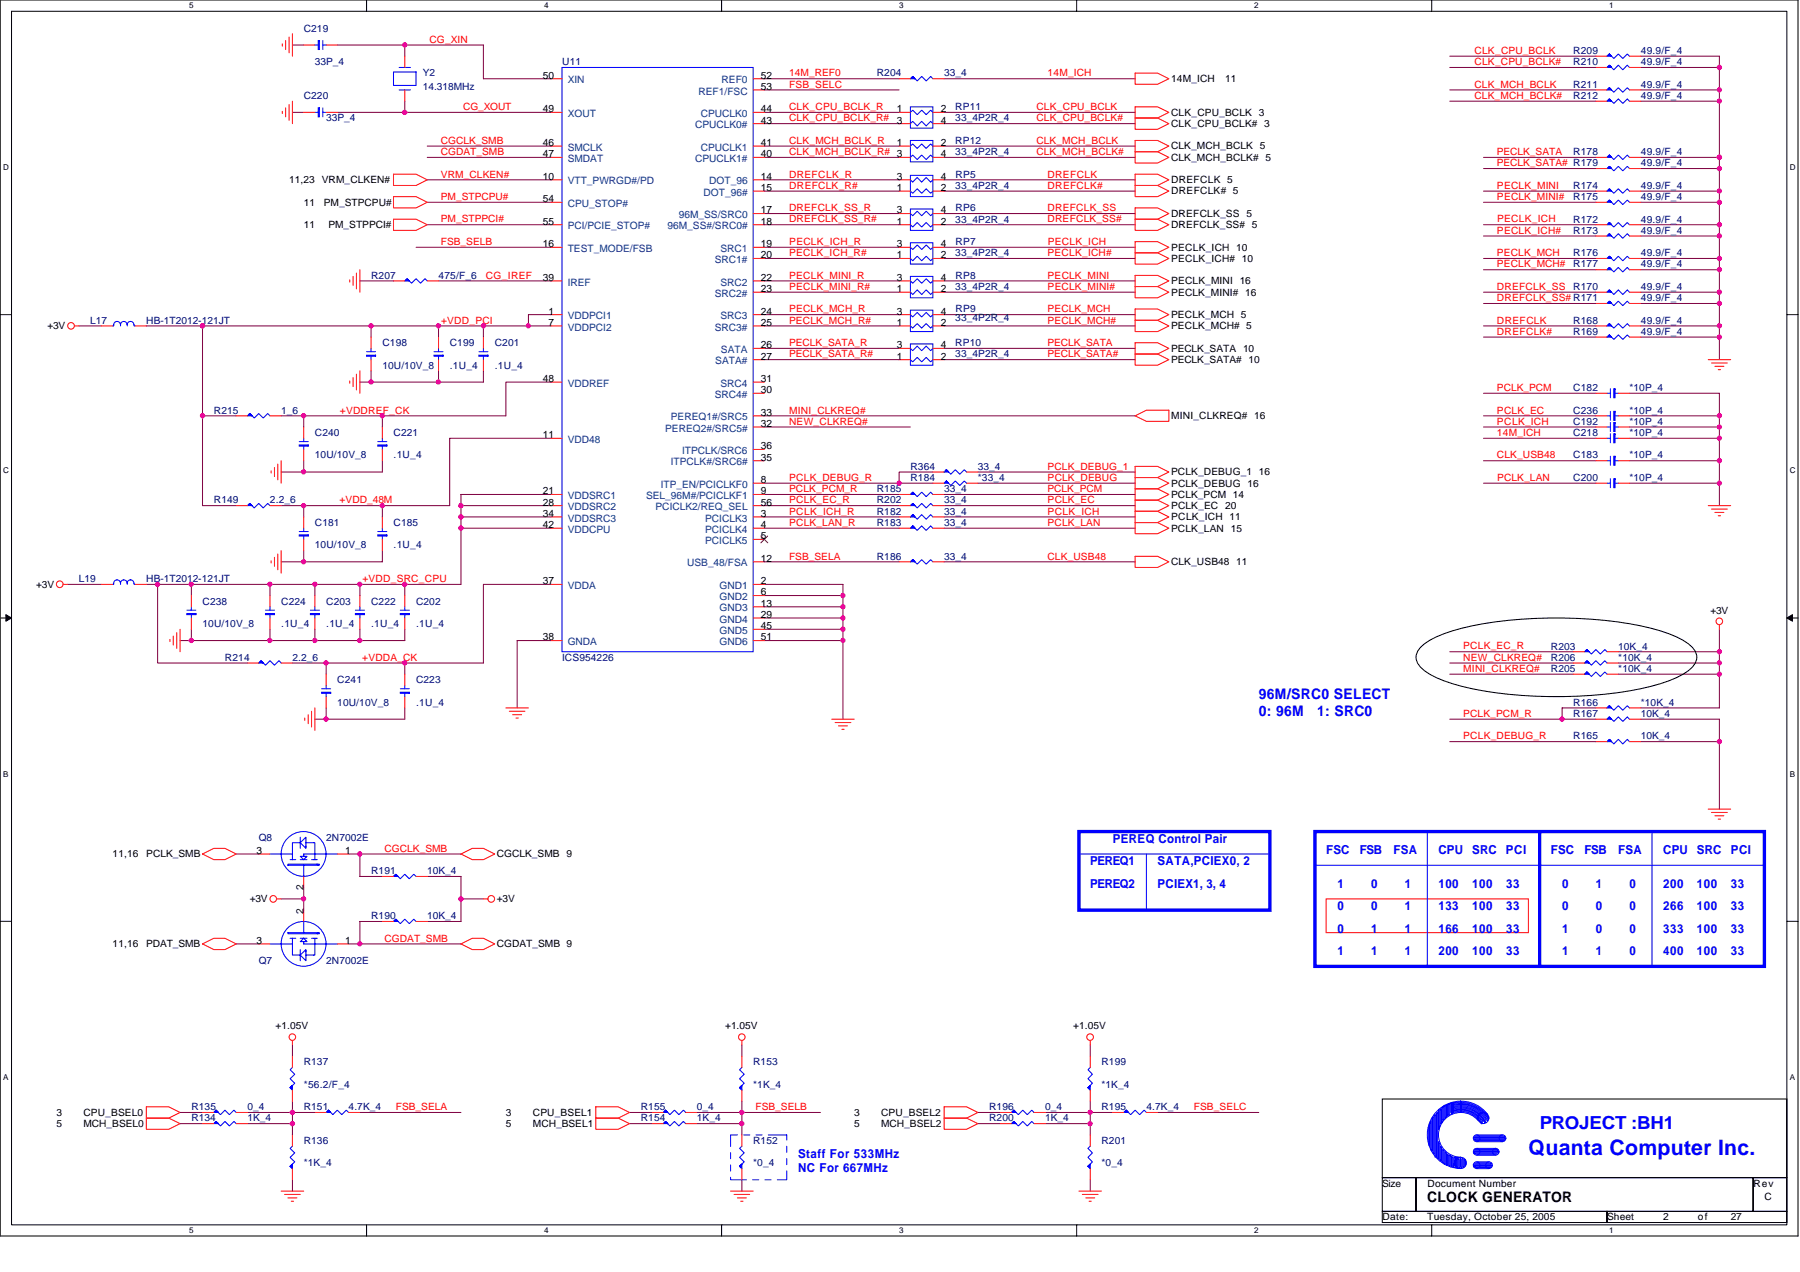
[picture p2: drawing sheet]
<svg xmlns="http://www.w3.org/2000/svg" width="297mm" height="210mm" viewBox="0 0 297 210" stroke-linecap="round" stroke-linejoin="round" font-family="sans-serif">
<defs><g id="words">
<text font-size="3.5" fill="#00f" x="252.2" y="190.5">Quanta Computer Inc.</text>
<text font-size="3" fill="#00f" x="254.1" y="186.3">PROJECT :BH1</text>
<g font-size="2.4" fill="#00f">
<text x="207.7" y="115.3">96M/SRC0 SELECT</text>
<text x="207.7" y="118.2">0: 96M</text>
<text x="217.3" y="118.2">1: SRC0</text>
</g>
<text font-size="2.4" x="235.5" y="198.4">CLOCK GENERATOR</text>
<g font-size="2" fill="#00f">
<text x="179.9" y="142.8">PEREQ1</text>
<text x="183.6" y="139.1">PEREQ Control Pair</text>
<text x="191" y="142.8">SATA,PCIEX0, 2</text>
<text x="218.8" y="140.9">FSC</text>
<text x="224.4" y="140.9">FSB</text>
<text x="230" y="140.9">FSA</text>
<text x="237.4" y="140.9">CPU</text>
<text x="242.9" y="140.9">SRC</text>
<text x="248.5" y="140.9">PCI</text>
<text x="255.9" y="140.9">FSC</text>
<text x="261.5" y="140.9">FSB</text>
<text x="267.1" y="140.9">FSA</text>
<text x="274.5" y="140.9">CPU</text>
<text x="280" y="140.9">SRC</text>
<text x="285.6" y="140.9">PCI</text>
<text x="179.9" y="146.5">PEREQ2</text>
<text x="191" y="146.5">PCIEX1, 3, 4</text>
<text x="220.7" y="146.5">1</text>
<text x="226.3" y="146.5">0</text>
<text x="231.8" y="146.5">1</text>
<text x="237.4" y="146.5">100</text>
<text x="242.9" y="146.5">100</text>
<text x="248.6" y="146.5">33</text>
<text x="257.8" y="146.5">0</text>
<text x="263.4" y="146.5">1</text>
<text x="268.9" y="146.5">0</text>
<text x="274.5" y="146.5">200</text>
<text x="280" y="146.5">100</text>
<text x="285.6" y="146.5">33</text>
<text x="220.7" y="153.9">0</text>
<text x="220.7" y="150.2">0</text>
<text x="226.3" y="150.2">0</text>
<text x="226.3" y="153.9">1</text>
<text x="231.8" y="150.2">1</text>
<text x="231.8" y="153.9">1</text>
<text x="237.4" y="153.9">166</text>
<text x="237.4" y="150.2">133</text>
<text x="242.9" y="153.9">100</text>
<text x="242.9" y="150.2">100</text>
<text x="248.6" y="153.9">33</text>
<text x="248.6" y="150.2">33</text>
<text x="257.8" y="153.9">1</text>
<text x="257.8" y="150.2">0</text>
<text x="263.4" y="153.9">0</text>
<text x="263.4" y="150.2">0</text>
<text x="268.9" y="153.9">0</text>
<text x="268.9" y="150.2">0</text>
<text x="274.5" y="150.2">266</text>
<text x="274.5" y="153.9">333</text>
<text x="280" y="150.2">100</text>
<text x="280" y="153.9">100</text>
<text x="285.6" y="150.2">33</text>
<text x="285.6" y="153.9">33</text>
<text x="220.7" y="157.6">1</text>
<text x="226.3" y="157.6">1</text>
<text x="231.8" y="157.6">1</text>
<text x="237.4" y="157.6">200</text>
<text x="242.9" y="157.6">100</text>
<text x="248.6" y="157.6">33</text>
<text x="257.8" y="157.6">1</text>
<text x="263.4" y="157.6">1</text>
<text x="268.9" y="157.6">0</text>
<text x="274.5" y="157.6">400</text>
<text x="280" y="157.6">100</text>
<text x="285.6" y="157.6">33</text>
<text x="131.7" y="191">Staff For 533MHz</text>
<text x="131.7" y="193.4">NC For 667MHz</text>
</g>
<g font-size="1.7" fill="#000080">
<text x="50.1" y="5.2">C219</text>
<text x="52" y="10.8">33P_4</text>
<text x="92.8" y="10.8">U11</text>
<text x="259.6" y="10.8">R210</text>
<text x="259.6" y="8.9">R209</text>
<text x="270.8" y="10.8">49.9/F_4</text>
<text x="270.8" y="8.9">49.9/F_4</text>
<text x="50.1" y="16.3">C220</text>
<text x="69.8" y="12.6">Y2</text>
<text x="69.8" y="14.8">14.318MHz</text>
<text x="144.7" y="12.6">R204</text>
<text x="155.8" y="12.6">33_4</text>
<text x="259.6" y="16.3">R212</text>
<text x="259.6" y="14.5">R211</text>
<text x="270.8" y="16.3">49.9/F_4</text>
<text x="270.8" y="14.5">49.9/F_4</text>
<text x="53.8" y="20">33P_4</text>
<text x="157.6" y="23.7">RP12</text>
<text x="157.6" y="18.2">RP11</text>
<text x="157.6" y="20">33_4P2R_4</text>
<text x="157.6" y="25.6">33_4P2R_4</text>
<text x="157.7" y="29.3">RP5</text>
<text x="259.6" y="25.6">R178</text>
<text x="270.8" y="27.5">49.9/F_4</text>
<text x="270.8" y="25.6">49.9/F_4</text>
<text x="157.6" y="31.2">33_4P2R_4</text>
<text x="157.7" y="34.9">RP6</text>
<text x="259.6" y="33">R175</text>
<text x="259.6" y="31.2">R174</text>
<text x="270.8" y="33">49.9/F_4</text>
<text x="270.8" y="31.2">49.9/F_4</text>
<text x="157.6" y="36.7">33_4P2R_4</text>
<text x="157.7" y="40.4">RP7</text>
<text x="259.6" y="38.6">R173</text>
<text x="259.6" y="36.7">R172</text>
<text x="270.8" y="38.6">49.9/F_4</text>
<text x="270.8" y="36.7">49.9/F_4</text>
<text x="61.2" y="46">R207</text>
<text x="72.4" y="46">475/F_6</text>
<text x="157.6" y="42.3">33_4P2R_4</text>
<text x="157.6" y="47.8">33_4P2R_4</text>
<text x="157.7" y="46">RP8</text>
<text x="259.6" y="42.3">R176</text>
<text x="259.6" y="44.1">R177</text>
<text x="259.6" y="47.8">R170</text>
<text x="270.8" y="42.3">49.9/F_4</text>
<text x="270.8" y="44.1">49.9/F_4</text>
<text x="270.8" y="47.8">49.9/F_4</text>
<text x="14.9" y="53.4">L17</text>
<text x="24.1" y="53.4">HB-1T2012-121JT</text>
<text x="157.6" y="53">33_4P2R_4</text>
<text x="157.7" y="51.6">RP9</text>
<text x="259.6" y="53.4">R168</text>
<text x="270.8" y="49.7">49.9/F_4</text>
<text x="270.8" y="53.4">49.9/F_4</text>
<text x="63.1" y="57.1">C198</text>
<text x="74.2" y="57.1">C199</text>
<text x="81.6" y="57.1">C201</text>
<text x="157.6" y="57.1">RP10</text>
<text x="157.6" y="59">33_4P2R_4</text>
<text x="259.6" y="55.3">R169</text>
<text x="270.8" y="55.3">49.9/F_4</text>
<text x="63.1" y="60.8">10U/10V_8</text>
<text x="74.2" y="60.8">.1U_4</text>
<text x="81.7" y="60.8">.1U_4</text>
<text x="259.6" y="64.5">C182</text>
<text x="268.9" y="64.5">*10P_4</text>
<text x="35.3" y="68.2">R215</text>
<text x="46.4" y="68.2">1_6</text>
<text x="52" y="71.9">C240</text>
<text x="64.9" y="71.9">C221</text>
<text x="259.6" y="71.9">C218</text>
<text x="259.6" y="70.1">C192</text>
<text x="259.6" y="68.2">C236</text>
<text x="268.9" y="71.9">*10P_4</text>
<text x="268.9" y="70.1">*10P_4</text>
<text x="268.9" y="68.2">*10P_4</text>
<text x="52" y="75.6">10U/10V_8</text>
<text x="65" y="75.6">.1U_4</text>
<text x="150.2" y="77.5">R364</text>
<text x="161.4" y="77.5">33_4</text>
<text x="259.6" y="75.6">C183</text>
<text x="268.9" y="75.6">*10P_4</text>
<text x="35.3" y="83.1">R149</text>
<text x="44.6" y="83.1">2.2_6</text>
<text x="144.7" y="83.1">R202</text>
<text x="144.7" y="81.2">R185</text>
<text x="150.2" y="79.4">R184</text>
<text x="155.8" y="83.1">33_4</text>
<text x="155.8" y="81.2">33_4</text>
<text x="161.4" y="79.4">*33_4</text>
<text x="259.6" y="79.4">C200</text>
<text x="268.9" y="79.4">*10P_4</text>
<text x="52" y="86.8">C181</text>
<text x="64.9" y="86.8">C185</text>
<text x="144.7" y="84.9">R182</text>
<text x="144.7" y="86.8">R183</text>
<text x="155.8" y="84.9">33_4</text>
<text x="155.8" y="86.8">33_4</text>
<text x="52" y="90.5">10U/10V_8</text>
<text x="65" y="90.5">.1U_4</text>
<text x="144.7" y="92.4">R186</text>
<text x="155.8" y="92.4">33_4</text>
<text x="13" y="96.1">L19</text>
<text x="24.1" y="96.1">HB-1T2012-121JT</text>
<text x="33.4" y="99.8">C238</text>
<text x="46.4" y="99.8">C224</text>
<text x="53.8" y="99.8">C203</text>
<text x="61.2" y="99.8">C222</text>
<text x="68.7" y="99.8">C202</text>
<text x="33.4" y="103.5">10U/10V_8</text>
<text x="46.4" y="103.5">.1U_4</text>
<text x="53.8" y="103.5">.1U_4</text>
<text x="61.3" y="103.5">.1U_4</text>
<text x="68.7" y="103.5">.1U_4</text>
<text x="255.9" y="107.2">R203</text>
<text x="267.1" y="107.2">10K_4</text>
<text x="37.1" y="109">R214</text>
<text x="48.3" y="109">2.2_6</text>
<text x="55.7" y="112.7">C241</text>
<text x="68.7" y="112.7">C223</text>
<text x="92.7" y="109">ICS954226</text>
<text x="255.9" y="109">R206</text>
<text x="255.9" y="110.9">R205</text>
<text x="267.1" y="109">*10K_4</text>
<text x="267.1" y="110.9">*10K_4</text>
<text x="55.7" y="116.5">10U/10V_8</text>
<text x="68.7" y="116.5">.1U_4</text>
<text x="259.6" y="116.5">R166</text>
<text x="259.6" y="118.3">R167</text>
<text x="270.8" y="118.3">10K_4</text>
<text x="270.8" y="116.5">*10K_4</text>
<text x="259.6" y="122">R165</text>
<text x="270.8" y="122">10K_4</text>
<text x="42.7" y="138.7">Q8</text>
<text x="53.8" y="138.7">2N7002E</text>
<text x="61.2" y="144.3">R191</text>
<text x="70.5" y="144.3">10K_4</text>
<text x="61.2" y="151.7">R190</text>
<text x="70.5" y="151.7">10K_4</text>
<text x="42.7" y="159.1">Q7</text>
<text x="53.8" y="159.1">2N7002E</text>
<text x="50.1" y="175.8">R137</text>
<text x="50.1" y="179.5">*56.2/F_4</text>
<text x="124.3" y="175.8">R153</text>
<text x="124.3" y="179.5">*1K_4</text>
<text x="181.8" y="175.8">R199</text>
<text x="181.8" y="179.5">*1K_4</text>
<text x="31.6" y="185.1">R134</text>
<text x="31.6" y="183.2">R135</text>
<text x="40.8" y="185.1">1K_4</text>
<text x="40.8" y="183.2">0_4</text>
<text x="50.1" y="183.2">R151</text>
<text x="57.5" y="183.2">4.7K_4</text>
<text x="105.7" y="185.1">R154</text>
<text x="105.7" y="183.2">R155</text>
<text x="115" y="185.1">1K_4</text>
<text x="115" y="183.2">0_4</text>
<text x="163.2" y="183.2">R196</text>
<text x="163.2" y="185.1">R200</text>
<text x="172.5" y="183.2">0_4</text>
<text x="172.5" y="185.1">1K_4</text>
<text x="181.8" y="183.2">R195</text>
<text x="189.2" y="183.2">4.7K_4</text>
<text x="50.1" y="188.8">R136</text>
<text x="124.3" y="188.8">R152</text>
<text x="181.8" y="188.8">R201</text>
<text x="50.1" y="192.5">*1K_4</text>
<text x="124.3" y="192.5">*0_4</text>
<text x="181.8" y="192.5">*0_4</text>
</g>
<g font-size="1.7" fill="#f00">
<text x="70.9" y="7">CG_XIN</text>
<text x="243.3" y="8.9">CLK_CPU_BCLK</text>
<text x="243.3" y="10.8">CLK_CPU_BCLK#</text>
<text x="130.2" y="12.6">14M_REF0</text>
<text x="130.2" y="14.5">FSB_SELC</text>
<text x="172.9" y="12.6">14M_ICH</text>
<text x="243.3" y="16.3">CLK_MCH_BCLK#</text>
<text x="243.3" y="14.5">CLK_MCH_BCLK</text>
<text x="72.7" y="23.7">CGCLK_SMB</text>
<text x="76.4" y="18.2">CG_XOUT</text>
<text x="130.2" y="18.2">CLK_CPU_BCLK_R</text>
<text x="130.2" y="20">CLK_CPU_BCLK_R#</text>
<text x="130.2" y="23.7">CLK_MCH_BCLK_R</text>
<text x="171" y="18.2">CLK_CPU_BCLK</text>
<text x="171" y="20">CLK_CPU_BCLK#</text>
<text x="171" y="23.7">CLK_MCH_BCLK</text>
<text x="72.7" y="25.6">CGDAT_SMB</text>
<text x="72.7" y="29.3">VRM_CLKEN#</text>
<text x="130.2" y="29.3">DREFCLK_R</text>
<text x="130.2" y="25.6">CLK_MCH_BCLK_R# 3</text>
<text x="171" y="25.6">CLK_MCH_BCLK#</text>
<text x="172.9" y="29.3">DREFCLK</text>
<text x="247" y="27.4">PECLK_SATA# R179</text>
<text x="247" y="25.6">PECLK_SATA</text>
<text x="72.7" y="33">PM_STPCPU#</text>
<text x="130.2" y="34.9">DREFCLK_SS_R</text>
<text x="130.2" y="31.2">DREFCLK_R#</text>
<text x="172.9" y="31.2">DREFCLK#</text>
<text x="172.9" y="34.9">DREFCLK_SS</text>
<text x="247" y="33">PECLK_MINI#</text>
<text x="247" y="31.2">PECLK_MINI</text>
<text x="72.7" y="36.7">PM_STPPCI#</text>
<text x="72.7" y="40.4">FSB_SELB</text>
<text x="130.2" y="36.7">DREFCLK_SS_R#</text>
<text x="130.3" y="40.4">PECLK_ICH_R</text>
<text x="172.9" y="36.7">DREFCLK_SS#</text>
<text x="172.9" y="40.4">PECLK_ICH</text>
<text x="247" y="38.6">PECLK_ICH#</text>
<text x="247.1" y="36.7">PECLK_ICH</text>
<text x="80.2" y="46">CG_IREF</text>
<text x="130.2" y="46">PECLK_MINI_R</text>
<text x="130.2" y="47.8">PECLK_MINI_R#</text>
<text x="130.2" y="42.3">PECLK_ICH_R#</text>
<text x="172.9" y="47.8">PECLK_MINI#</text>
<text x="172.9" y="46">PECLK_MINI</text>
<text x="172.9" y="42.3">PECLK_ICH#</text>
<text x="247" y="47.8">DREFCLK_SS</text>
<text x="247" y="42.3">PECLK_MCH</text>
<text x="247" y="44.1">PECLK_MCH#</text>
<text x="72.8" y="53.4">+VDD_PCI</text>
<text x="130.2" y="53.4">PECLK_MCH_R#</text>
<text x="130.2" y="51.5">PECLK_MCH_R</text>
<text x="172.9" y="51.5">PECLK_MCH</text>
<text x="172.9" y="53.4">PECLK_MCH#</text>
<text x="247" y="49.7">DREFCLK_SS# R171</text>
<text x="247" y="53.4">DREFCLK</text>
<text x="130.2" y="59">PECLK_SATA_R#</text>
<text x="130.2" y="57.1">PECLK_SATA_R</text>
<text x="172.9" y="59">PECLK_SATA#</text>
<text x="172.9" y="57.1">PECLK_SATA</text>
<text x="247" y="55.2">DREFCLK#</text>
<text x="247" y="64.5">PCLK_PCM</text>
<text x="56.1" y="68.2">+VDDREF_CK</text>
<text x="130.2" y="68.2">MINI_CLKREQ#</text>
<text x="130.2" y="70.1">NEW_CLKREQ#</text>
<text x="247" y="70.1">PCLK_ICH</text>
<text x="247" y="71.9">14M_ICH</text>
<text x="247" y="68.2">PCLK_EC</text>
<text x="172.9" y="77.5">PCLK_DEBUG_1</text>
<text x="247" y="75.6">CLK_USB48</text>
<text x="56" y="83.1">+VDD_48M</text>
<text x="130.2" y="83.1">PCLK_EC_R</text>
<text x="130.2" y="81.2">PCLK_PCM_R</text>
<text x="130.2" y="79.4">PCLK_DEBUG_R</text>
<text x="172.9" y="81.2">PCLK_PCM</text>
<text x="172.9" y="79.4">PCLK_DEBUG</text>
<text x="172.9" y="83.1">PCLK_EC</text>
<text x="247.1" y="79.4">PCLK_LAN</text>
<text x="130.2" y="84.9">PCLK_ICH_R</text>
<text x="130.2" y="86.8">PCLK_LAN_R</text>
<text x="172.9" y="84.9">PCLK_ICH</text>
<text x="172.9" y="86.8">PCLK_LAN</text>
<text x="130.2" y="92.3">FSB_SELA</text>
<text x="172.9" y="92.3">CLK_USB48</text>
<text x="59.8" y="96.1">+VDD_SRC_CPU</text>
<text x="241.5" y="107.2">PCLK_EC_R</text>
<text x="59.8" y="109">+VDDA_CK</text>
<text x="241.5" y="110.9">MINI_CLKREQ#</text>
<text x="241.5" y="109">NEW_CLKREQ#</text>
<text x="241.5" y="118.3">PCLK_PCM_R</text>
<text x="241.5" y="122">PCLK_DEBUG_R</text>
<text x="63.5" y="140.5">CGCLK_SMB</text>
<text x="63.5" y="155.4">CGDAT_SMB</text>
<text x="65.3" y="183.2">FSB_SELA</text>
<text x="124.7" y="183.2">FSB_SELB</text>
<text x="197" y="183.2">FSB_SELC</text>
</g>
<g font-size="1.7">
<text x="89.6" y="13">50</text>
<text x="125.6" y="13">52</text>
<text x="125.6" y="14.8">53</text>
<text x="193.2" y="13.5">14M_ICH</text>
<text x="202.2" y="13.5">11</text>
<text x="89.6" y="18.5">49</text>
<text x="125.6" y="20.4">43</text>
<text x="125.6" y="18.5">44</text>
<text x="148" y="18.5">1</text>
<text x="148" y="20.4">3</text>
<text x="155.2" y="18.5">2</text>
<text x="155.2" y="20.4">4</text>
<text x="193.2" y="19.1">CLK_CPU_BCLK 3</text>
<text x="193.2" y="21">CLK_CPU_BCLK# 3</text>
<text x="89.6" y="29.7">10</text>
<text x="89.6" y="24.1">46</text>
<text x="89.6" y="26">47</text>
<text x="125.6" y="26">40</text>
<text x="125.6" y="24.1">41</text>
<text x="125.6" y="29.7">14</text>
<text x="148" y="24.1">1</text>
<text x="148" y="29.7">3</text>
<text x="155.2" y="24.1">2</text>
<text x="155.2" y="26">4</text>
<text x="155.2" y="29.7">4</text>
<text x="193.2" y="24.7">CLK_MCH_BCLK 5</text>
<text x="193.2" y="26.5">CLK_MCH_BCLK# 5</text>
<text x="47.7" y="30.2">11,23 VRM_CLKEN#</text>
<text x="50.1" y="33.9">11</text>
<text x="53.4" y="33.9">PM_STPCPU#</text>
<text x="89.6" y="33.4">54</text>
<text x="125.6" y="31.5">15</text>
<text x="125.6" y="35.2">17</text>
<text x="148" y="31.5">1</text>
<text x="148" y="35.2">3</text>
<text x="155.2" y="31.5">2</text>
<text x="155.2" y="35.2">4</text>
<text x="193.2" y="30.2">DREFCLK 5</text>
<text x="193.2" y="32.1">DREFCLK# 5</text>
<text x="193.2" y="35.8">DREFCLK_SS 5</text>
<text x="50.1" y="37.7">11</text>
<text x="54.2" y="37.7">PM_STPPCI#</text>
<text x="89.6" y="40.8">16</text>
<text x="89.6" y="37.1">55</text>
<text x="125.6" y="37.1">18</text>
<text x="125.6" y="40.8">19</text>
<text x="148" y="37.1">1</text>
<text x="148" y="40.8">3</text>
<text x="155.2" y="37.1">2</text>
<text x="155.2" y="40.8">4</text>
<text x="193.2" y="37.7">DREFCLK_SS# 5</text>
<text x="193.3" y="41.4">PECLK_ICH 10</text>
<text x="89.6" y="46.3">39</text>
<text x="125.6" y="46.3">22</text>
<text x="125.6" y="42.6">20</text>
<text x="148" y="42.6">1</text>
<text x="148" y="46.3">3</text>
<text x="155.2" y="42.6">2</text>
<text x="155.2" y="46.3">4</text>
<text x="193.2" y="46.9">PECLK_MINI 16</text>
<text x="193.2" y="43.2">PECLK_ICH# 10</text>
<text x="90.5" y="51.9">1</text>
<text x="90.5" y="53.8">7</text>
<text x="125.6" y="51.9">24</text>
<text x="125.6" y="48.2">23</text>
<text x="125.6" y="53.8">25</text>
<text x="148" y="53.8">1</text>
<text x="148" y="51.9">3</text>
<text x="148" y="48.2">1</text>
<text x="155.2" y="53.8">2</text>
<text x="155.2" y="51.9">4</text>
<text x="155.2" y="48.2">2</text>
<text x="193.2" y="52.5">PECLK_MCH 5</text>
<text x="193.2" y="48.8">PECLK_MINI# 16</text>
<text x="7.8" y="54.3">+3V</text>
<text x="125.6" y="59.3">27</text>
<text x="125.6" y="57.5">26</text>
<text x="148" y="59.3">1</text>
<text x="148" y="57.5">3</text>
<text x="155.2" y="59.3">2</text>
<text x="155.2" y="57.5">4</text>
<text x="193.2" y="59.9">PECLK_SATA# 10</text>
<text x="193.2" y="54.3">PECLK_MCH# 5</text>
<text x="193.2" y="58">PECLK_SATA 10</text>
<text x="89.6" y="63">48</text>
<text x="125.6" y="63">31</text>
<text x="125.6" y="64.9">30</text>
<text x="125.6" y="70.4">32</text>
<text x="125.6" y="68.6">33</text>
<text x="193.2" y="69.2">MINI_CLKREQ# 16</text>
<text x="89.6" y="72.3">11</text>
<text x="125.6" y="74.1">36</text>
<text x="125.6" y="76">35</text>
<text x="89.6" y="81.6">21</text>
<text x="89.6" y="83.4">28</text>
<text x="125.6" y="81.6">9</text>
<text x="125.6" y="83.4">56</text>
<text x="125.6" y="79.7">8</text>
<text x="193.2" y="80.3">PCLK_DEBUG 16</text>
<text x="193.2" y="82.1">PCLK_PCM 14</text>
<text x="193.2" y="78.4">PCLK_DEBUG_1 16</text>
<text x="89.6" y="85.3">34</text>
<text x="89.6" y="87.1">42</text>
<text x="125.6" y="85.3">3</text>
<text x="125.6" y="87.1">4</text>
<text x="125.6" y="89">5</text>
<text x="193.2" y="85.9">PCLK_ICH 11</text>
<text x="193.2" y="84">PCLK_EC 20</text>
<text x="193.2" y="87.7">PCLK_LAN 15</text>
<text x="125.6" y="92.7">12</text>
<text x="193.2" y="93.3">CLK_USB48 11</text>
<text x="6" y="97">+3V</text>
<text x="89.6" y="96.4">37</text>
<text x="125.6" y="96.4">2</text>
<text x="125.6" y="98.3">6</text>
<text x="125.6" y="100.1">13</text>
<text x="125.6" y="102">29</text>
<text x="282.3" y="101.2">+3V</text>
<text x="89.6" y="105.7">38</text>
<text x="125.6" y="103.8">45</text>
<text x="125.6" y="105.7">51</text>
<text x="18.6" y="141.5">11,16</text>
<text x="24.1" y="141.5">PCLK_SMB</text>
<text x="42.3" y="140.9">3</text>
<text x="57" y="140.9">1</text>
<text x="82" y="141.5">CGCLK_SMB 9</text>
<text x="41.2" y="148.9">+3V</text>
<text x="50.1" y="146.9" transform="rotate(-90 50.1 146.9)">2</text>
<text x="82" y="148.9">+3V</text>
<text x="42.3" y="155.7">3</text>
<text x="50.1" y="150.8" transform="rotate(-90 50.1 150.8)">2</text>
<text x="57" y="155.7">1</text>
<text x="18.6" y="156.3">11,16</text>
<text x="24.1" y="156.3">PDAT_SMB</text>
<text x="82" y="156.3">CGDAT_SMB 9</text>
<text x="45.5" y="169.8">+1.05V</text>
<text x="119.7" y="169.8">+1.05V</text>
<text x="177.1" y="169.8">+1.05V</text>
<text x="9.3" y="184.1">3</text>
<text x="9.3" y="186">5</text>
<text x="13.8" y="184.1">CPU_BSEL0</text>
<text x="13.8" y="186">MCH_BSEL0</text>
<text x="83.5" y="184.1">3</text>
<text x="83.5" y="186">5</text>
<text x="87.9" y="184.1">CPU_BSEL1</text>
<text x="87.9" y="186">MCH_BSEL1</text>
<text x="141" y="184.1">3</text>
<text x="141" y="186">5</text>
<text x="145.4" y="184.1">CPU_BSEL2</text>
<text x="145.4" y="186">MCH_BSEL2</text>
<text x="228.1" y="195.8">Size</text>
<text x="235.6" y="195.8">Document Number</text>
<text x="289.4" y="195.8">Rev</text>
<text x="228.1" y="201.4">Date:</text>
<text x="235.5" y="201.4">Tuesday, October 25, 2005</text>
<text x="265.2" y="201.4">Sheet</text>
<text x="274.5" y="201.4">2</text>
<text x="280.2" y="201.4">of</text>
<text x="285.6" y="201.4">27</text>
<text x="291.2" y="198">C</text>
</g>
<g font-size="1.7" fill="#004080">
<text x="93.7" y="13.8">XIN</text>
<text x="115.3" y="15.6">REF1/FSC</text>
<text x="119.1" y="13.8">REF0</text>
<text x="93.7" y="19.3">XOUT</text>
<text x="114.7" y="21.2">CPUCLK0#</text>
<text x="115.6" y="19.3">CPUCLK0</text>
<text x="93.7" y="24.9">SMCLK</text>
<text x="93.7" y="26.7">SMDAT</text>
<text x="114.7" y="26.7">CPUCLK1#</text>
<text x="115.6" y="24.9">CPUCLK1</text>
<text x="93.7" y="30.4">VTT_PWRGD#/PD</text>
<text x="93.7" y="34.1">CPU_STOP#</text>
<text x="116.1" y="32.3">DOT_96#</text>
<text x="117" y="30.4">DOT_96</text>
<text x="93.7" y="41.6">TEST_MODE/FSB</text>
<text x="93.7" y="37.8">PCI/PCIE_STOP#</text>
<text x="110.1" y="37.8">96M_SS#/SRC0#</text>
<text x="112" y="36">96M_SS/SRC0</text>
<text x="118.9" y="41.6">SRC1</text>
<text x="93.7" y="47.1">IREF</text>
<text x="118" y="43.4">SRC1#</text>
<text x="118.9" y="47.1">SRC2</text>
<text x="93.7" y="52.7">VDDPCI1</text>
<text x="118" y="49">SRC2#</text>
<text x="118.9" y="52.7">SRC3</text>
<text x="93.7" y="54.5">VDDPCI2</text>
<text x="118" y="54.5">SRC3#</text>
<text x="119" y="58.3">SATA</text>
<text x="93.7" y="63.8">VDDREF</text>
<text x="118" y="65.7">SRC4#</text>
<text x="118" y="60.1">SATA#</text>
<text x="118.9" y="63.8">SRC4</text>
<text x="109.8" y="71.2">PEREQ2#/SRC5#</text>
<text x="110.7" y="69.4">PEREQ1#/SRC5</text>
<text x="93.7" y="73.1">VDD48</text>
<text x="110.7" y="76.8">ITPCLK#/SRC6#</text>
<text x="112.6" y="74.9">ITPCLK/SRC6</text>
<text x="93.7" y="82.4">VDDSRC1</text>
<text x="106.6" y="82.4">SEL_96M#/PCICLKF1</text>
<text x="109" y="80.5">ITP_EN/PCICLKF0</text>
<text x="93.7" y="84.2">VDDSRC2</text>
<text x="93.7" y="86.1">VDDSRC3</text>
<text x="93.7" y="87.9">VDDCPU</text>
<text x="108.2" y="84.2">PCICLK2/REQ_SEL</text>
<text x="116.4" y="86.1">PCICLK3</text>
<text x="116.4" y="87.9">PCICLK4</text>
<text x="116.4" y="89.8">PCICLK5</text>
<text x="113.4" y="93.5">USB_48/FSA</text>
<text x="93.7" y="97.2">VDDA</text>
<text x="118.7" y="97.2">GND1</text>
<text x="118.7" y="99">GND2</text>
<text x="118.7" y="100.9">GND3</text>
<text x="93.7" y="106.5">GNDA</text>
<text x="118.7" y="102.7">GND4</text>
<text x="118.7" y="104.6">GND5</text>
<text x="118.7" y="106.5">GND6</text>
</g>
<g font-size="1.3">
<text x="31.2" y="1.4">5</text>
<text x="89.8" y="1.4">4</text>
<text x="148.4" y="1.4">3</text>
<text x="207" y="1.4">2</text>
<text x="265.6" y="1.4">1</text>
<text x=".5" y="28.1">D</text>
<text x="295.3" y="28.1">D</text>
<text x=".5" y="78.1">C</text>
<text x="295.3" y="78.1">C</text>
<text x=".5" y="128.2">B</text>
<text x="295.3" y="128.2">B</text>
<text x=".5" y="178.2">A</text>
<text x="295.3" y="178.2">A</text>
<text x="31.2" y="203.5">5</text>
<text x="89.8" y="203.5">4</text>
<text x="148.4" y="203.5">3</text>
<text x="207" y="203.5">2</text>
<text x="265.6" y="203.5">1</text>
</g>
</g></defs>
<path d="M0 0h296.7v204h-296.7zM1.9 1.9h293v200.2h-293z" fill="none" stroke="#000" stroke-width=".17"/>
<g fill="#fff">
<path d="M31.2 .2h.7v1.5h-.7z"/>
<path d="M31.2 202.3h.7v1.5h-.7z"/>
</g>
<path d="M60.5 0v1.9M60.5 202.1v1.9" fill="none" stroke="#000" stroke-width=".17"/>
<g fill="#fff">
<path d="M89.8 .2h.7v1.5h-.7z"/>
<path d="M89.8 202.3h.7v1.5h-.7z"/>
</g>
<path d="M119.1 0v1.9M119.1 202.1v1.9" fill="none" stroke="#000" stroke-width=".17"/>
<g fill="#fff">
<path d="M148.4 .2h.7v1.5h-.7z"/>
<path d="M148.4 202.3h.7v1.5h-.7z"/>
</g>
<path d="M177.7 0v1.9M177.7 202.1v1.9" fill="none" stroke="#000" stroke-width=".17"/>
<g fill="#fff">
<path d="M207 .2h.7v1.5h-.7z"/>
<path d="M207 202.3h.7v1.5h-.7z"/>
</g>
<path d="M236.3 0v1.9M236.3 202.1v1.9" fill="none" stroke="#000" stroke-width=".17"/>
<g fill="#fff">
<path d="M265.6 .2h.7v1.5h-.7z"/>
<path d="M265.6 202.3h.7v1.5h-.7z"/>
<path d="M.5 26.9h1v1.4h-1z"/>
<path d="M295.3 26.9h1v1.4h-1z"/>
<path d="M.5 76.9h1v1.5h-1z"/>
<path d="M295.3 76.9h1v1.5h-1z"/>
</g>
<path d="M0 51.9h1.9M294.9 51.9h1.8" fill="none" stroke="#000" stroke-width=".17"/>
<g fill="#fff">
<path d="M.5 127h.9v1.5h-.9z"/>
<path d="M295.3 127h.9v1.5h-.9z"/>
</g>
<path d="M0 102h1.9M294.9 102h1.8" fill="none" stroke="#000" stroke-width=".17"/>
<path d="M1 101.4l.9 .6-.9 .5zM294.9 102l.9-.6v1.1z" fill="#000" stroke="#000" stroke-width=".17"/>
<g fill="#fff">
<path d="M.5 177.1h.9v1.4h-.9z"/>
<path d="M295.3 177.1h.9v1.4h-.9z"/>
</g>
<path d="M234.7 106.5a17.7 17.7 0 0 1 7.4-3 72.8 72.8 0 0 1 31.1 .4 12.2 12.2 0 0 1 6.3 3.3 2.2 2.2 0 0 1-.5 3.2 17.7 17.7 0 0 1-7.4 3.1 72.4 72.4 0 0 1-31.1-.5 12.2 12.2 0 0 1-6.4-3.2 2.2 2.2 0 0 1 .6-3.3zM0 152h1.9M294.9 152h1.8M228.1 199.9h37.1v1.8h-37.1zM228.1 194.3h5.6v5.6h-5.6zM228.1 181.4h66.8v12.9h-66.8zM233.7 194.3h55.6v5.6h-55.6zM265.2 199.9h29.7v1.8h-29.7zM289.3 194.3h5.6v5.6h-5.6z" fill="none" stroke="#000" stroke-width=".17"/>
<g fill="none" stroke="#800040" stroke-width=".17">
<path d="M48.3 18.5h1.8M48.3 7.4h1.8M55.7 18.5h35.2M55.7 7.4h24.1v5.6h11.1M66.8 7.4v1.9M66.8 16.7v1.8M126.1 18.5h22.3M126.1 14.8h22.3M126.1 13h22.3M155.8 18.5h31.5M155.8 13h31.5M239.2 9.3h24.2"/>
<path d="M239.2 16.7h24.2M239.2 14.8h24.2M239.2 11.1h24.2M270.8 9.3h12.9v50.1M270.8 16.7h12.9M270.8 14.8h12.9M270.8 11.1h12.9M70.5 24.1h20.4M70.5 26h20.4M70.5 37.1h20.4M70.5 29.7h20.4M70.5 33.4h20.4"/>
<path d="M126.1 20.4h22.3M126.1 24.1h22.3M126.1 26h22.3M126.1 35.2h22.3M126.1 37.1h22.3M126.1 29.7h22.3M126.1 31.5h22.3M155.8 20.4h31.5M155.8 24.1h31.5M155.8 26h31.5M155.8 35.2h31.5M155.8 37.1h31.5"/>
<path d="M155.8 29.7h31.5M155.8 31.5h31.5M244.8 26h18.6M244.8 37.1h18.6M244.8 31.5h18.6M244.8 33.4h18.6M244.8 38.9h18.6M244.8 27.8h18.6M270.8 26h12.9M270.8 37.1h12.9M270.8 31.5h12.9M270.8 33.4h12.9"/>
<path d="M270.8 38.9h12.9M270.8 27.8h12.9M13 53.8h3.7M24.1 53.8h37.1M33.4 53.8v29.6h5.6M59.4 46.4h5.5M61.2 53.8h11.2v1.8M61.2 53.8v1.8M68.7 40.8h22.2M72.4 53.8h7.4v1.8M72.4 46.4h18.5M79.8 53.8h11.1"/>
<path d="M90.9 51.9h-3.7v1.9M126.1 53.8h22.3M126.1 51.9h22.3M126.1 59.4h22.3M126.1 57.5h22.3M126.1 48.2h22.3M126.1 42.7h22.3M126.1 40.8h22.3M126.1 46.4h22.3M155.8 53.8h31.5M155.8 51.9h31.5M155.8 59.4h31.5"/>
<path d="M155.8 57.5h31.5M155.8 48.2h31.5M155.8 42.7h31.5M155.8 40.8h31.5M155.8 46.4h31.5M244.8 53.8h18.6M244.8 50.1h18.6M244.8 48.2h18.6M244.8 42.7h18.6M244.8 44.5h18.6M244.8 55.6h18.6M270.8 53.8h12.9"/>
<path d="M270.8 50.1h12.9M270.8 48.2h12.9M270.8 42.7h12.9M270.8 44.5h12.9M270.8 55.6h12.9M33.4 68.6h5.6M46.4 68.6h3.7M50.1 68.6h13v1.9M50.1 68.6v1.9M50.1 76v1.9M61.2 61.2v1.9M63.1 76v1.9h-16.7"/>
<path d="M72.4 61.2v1.9M79.8 61.2v1.9h-20.4M90.9 63.1h-7.4v5.5h-20.4M90.9 72.3h-16.7v11.1h-24.1M126.1 68.6h61.2M126.1 79.7h27.8M126.1 70.5h24.1M153.9 77.9h-5.5v1.8M161.4 79.7h25.9M161.4 77.9h25.9M244.8 68.6h18.6M244.8 79.7h18.6"/>
<path d="M244.8 70.5h18.6M244.8 64.9h18.6M244.8 72.3h18.6M244.8 76h18.6M268.9 68.6h14.8M268.9 79.7h14.8M268.9 70.5h14.8M268.9 64.9h14.8v18.5M268.9 72.3h14.8M268.9 76h14.8M11.2 96.4h5.5M24.1 96.4h20.5"/>
<path d="M26 96.4v13h14.8M31.6 96.4v1.9M44.6 96.4h7.4v1.9M44.6 96.4v1.9M46.4 83.4h3.7v1.9M50.1 90.9v1.8M52 96.4h7.4v1.9M59.4 96.4h7.4v1.9M63.1 90.9v1.8h-16.7M63.1 83.4v1.9M76.1 83.4v1.9h14.8M76.1 85.3v1.9h14.8"/>
<path d="M76.1 87.2v9.2h-9.3M90.9 81.6h-14.8v1.8h14.8M90.9 96.4h-11.1v13h-13M126.1 96.4h13v1.9h-13M126.1 85.3h22.3M126.1 83.4h22.3M126.1 81.6h22.3M126.1 92.7h22.3M126.1 87.2h22.3M139.1 98.3v1.8h-13M155.8 85.3h31.5M155.8 83.4h31.5"/>
<path d="M155.8 81.6h31.5M155.8 92.7h31.5M155.8 87.2h31.5M31.6 103.8v1.9M44.6 103.8v1.9M48.3 109.4h5.5M52 103.8v1.9M53.8 109.4h13v1.9M53.8 109.4v1.9M53.8 116.8v1.9M59.4 103.8v1.9M66.8 116.8v1.9h-14.8"/>
<path d="M66.8 103.8v1.9h-37.1M90.9 105.7h-5.6v11.1M126.1 103.8h13v1.9h-13M139.1 100.1v1.9h-13M139.1 102v1.8M139.1 105.7v13M239.2 118.7h24.2M239.2 109.4h20.4M239.2 107.5h20.4M239.2 111.3h20.4M263.4 116.8h-5.6v1.9M267.1 109.4h16.6"/>
<path d="M267.1 107.5h16.6M267.1 111.3h16.6M270.8 118.7h12.9v14.8M283.7 103.8v13h-12.9M239.2 122.4h24.2M270.8 122.4h12.9M39 140.9h3.7M39 155.8h3.7M46.4 148.3h3.7v1.9M50.1 146.5v1.8M57.5 140.9h18.6M57.5 155.8h1.9"/>
<path d="M59.4 140.9v3.7h3.7M63.1 152.1h-3.7v3.7h16.7M70.5 144.6h5.6v7.5h-5.6M76.1 148.3h3.7M48.3 172.4v1.9M122.4 172.4v1.9M179.9 172.4v1.9M29.7 183.6h3.7M29.7 185.4h3.7M40.8 185.4h7.5v1.9M40.8 183.6h11.2M48.3 181.7v3.7"/>
<path d="M48.3 194.7v1.9M59.4 183.6h16.7M103.9 183.6h3.7M103.9 185.4h3.7M115 185.4h7.4v1.9M115 183.6h20.4M122.4 181.7v3.7M122.4 194.7v1.9M161.4 183.6h3.7M161.4 185.4h3.7M172.5 183.6h11.1M172.5 185.4h7.4"/>
<path d="M179.9 181.7v5.6M179.9 194.7v1.9M191 183.6h16.7"/>
</g>
<g fill="none" stroke="#f00" stroke-width=".17">
<path d="M46.6 7.2v.4M46.6 18.4v.3M47.1 6.7v1.5M47.1 17.8v1.5M47.7 6.1v2.6M47.7 17.3v2.6M48.3 5.6v3.7M48.3 16.7v3.7M50.1 7.4h1.9M50.1 18.5h1.9M53.8 7.4h1.9M53.8 18.5h1.9"/>
<path d="M66.8 9.3v1.8M66.8 14.8v1.9M90.9 18.5h1.8M90.9 13h1.8M124.3 18.5h1.8M124.3 13h1.8M124.3 14.8h1.8M148.4 18.5h1.8M148.4 13h1.8M153.9 18.5h1.9M153.9 13h1.9M187.3 17.6h3.7l1.9 .9-1.9 1h-3.7z"/>
<path d="M187.3 19.5h3.7l1.9 .9-1.9 .9h-3.7zM187.3 12.1h3.7l1.9 .9-1.9 .9h-3.7zM263.4 16.7h1.8M263.4 14.8h1.8M263.4 11.1h1.8M263.4 9.3h1.8M268.9 16.7h1.9M268.9 14.8h1.9M268.9 11.1h1.9M268.9 9.3h1.9M64.9 28.7h3.8l1.8 1-1.8 .9h-3.8zM64.9 32.4h3.8l1.8 1-1.8 .9h-3.8z"/>
<path d="M64.9 36.2h3.8l1.8 .9-1.8 .9h-3.8zM90.9 24.1h1.8M90.9 26h1.8M90.9 29.7h1.8M90.9 37.1h1.8M90.9 33.4h1.8M124.3 24.1h1.8M124.3 26h1.8M124.3 31.5h1.8M124.3 29.7h1.8M124.3 35.2h1.8M124.3 37.1h1.8"/>
<path d="M124.3 20.4h1.8M148.4 24.1h1.8M148.4 26h1.8M148.4 31.5h1.8M148.4 29.7h1.8M148.4 35.2h1.8M148.4 37.1h1.8M148.4 20.4h1.8M153.9 24.1h1.9M153.9 26h1.9M153.9 31.5h1.9M153.9 29.7h1.9"/>
<path d="M153.9 35.2h1.9M153.9 37.1h1.9M153.9 20.4h1.9M187.3 23.2h3.7l1.9 .9-1.9 .9h-3.7zM187.3 28.7h3.7l1.9 1-1.9 .9h-3.7zM187.3 36.2h3.7l1.9 .9-1.9 .9h-3.7zM187.3 30.6h3.7l1.9 .9-1.9 .9h-3.7zM187.3 34.3h3.7l1.9 .9-1.9 1h-3.7zM187.3 25h3.7l1.9 1-1.9 .9h-3.7zM187.3 39.9h3.7l1.9 .9-1.9 .9h-3.7zM263.4 26h1.8M263.4 31.5h1.8"/>
<path d="M263.4 37.1h1.8M263.4 33.4h1.8M263.4 38.9h1.8M263.4 27.8h1.8M268.9 26h1.9M268.9 31.5h1.9M268.9 37.1h1.9M268.9 33.4h1.9M268.9 38.9h1.9M268.9 27.8h1.9M12.3 53.8h.7M16.7 53.8h1.9"/>
<path d="M22.3 53.8h1.8M57.7 46.2v.3M58.3 45.6v1.5M58.8 45.1v2.6M59.4 44.5v3.7M61.2 55.6v1.9M61.2 59.4v1.8M64.9 46.4h1.9M70.5 46.4h1.9M72.4 55.6v1.9M72.4 59.4v1.8M79.8 55.6v1.9"/>
<path d="M79.8 59.4v1.8M90.9 53.8h1.8M90.9 51.9h1.8M90.9 40.8h1.8M90.9 46.4h1.8M124.3 53.8h1.8M124.3 59.4h1.8M124.3 51.9h1.8M124.3 40.8h1.8M124.3 42.7h1.8M124.3 46.4h1.8M124.3 48.2h1.8"/>
<path d="M124.3 57.5h1.8M148.4 53.8h1.8M148.4 59.4h1.8M148.4 51.9h1.8M148.4 40.8h1.8M148.4 42.7h1.8M148.4 46.4h1.8M148.4 48.2h1.8M148.4 57.5h1.8M153.9 53.8h1.9M153.9 59.4h1.9M153.9 51.9h1.9"/>
<path d="M153.9 40.8h1.9M153.9 42.7h1.9M153.9 46.4h1.9M153.9 48.2h1.9M153.9 57.5h1.9M187.3 58.4h3.7l1.9 1-1.9 .9h-3.7zM187.3 52.9h3.7l1.9 .9-1.9 .9h-3.7zM187.3 56.6h3.7l1.9 .9-1.9 .9h-3.7zM187.3 51h3.7l1.9 .9-1.9 1h-3.7zM187.3 45.4h3.7l1.9 1-1.9 .9h-3.7zM187.3 47.3h3.7l1.9 .9-1.9 .9h-3.7zM187.3 41.7h3.7l1.9 1-1.9 .9h-3.7z"/>
<path d="M263.4 53.8h1.8M263.4 42.7h1.8M263.4 48.2h1.8M263.4 50.1h1.8M263.4 44.5h1.8M263.4 55.6h1.8M268.9 53.8h1.9M268.9 42.7h1.9M268.9 48.2h1.9M268.9 50.1h1.9M268.9 44.5h1.9M268.9 55.6h1.9"/>
<path d="M281.9 59.4h3.7M282.4 59.9h2.6M39 68.6h1.8M44.6 68.6h1.8M44.7 77.7v.4M45.3 77.2v1.4M45.8 76.6v2.6M46.4 76v3.7M50.1 70.5v1.8M50.1 74.2v1.8M57.7 62.9v.3M58.3 62.3v1.5"/>
<path d="M58.8 61.7v2.6M59.4 61.2v3.7M63.1 70.5v1.8M63.1 74.2v1.8M90.9 72.3h1.8M90.9 63.1h1.8M124.3 64.9h1.8M124.3 79.7h1.8M124.3 63.1h1.8M124.3 70.5h1.8M124.3 68.6h1.8M124.3 76h1.8"/>
<path d="M124.3 74.2h1.8M153.9 79.7h1.9M153.9 77.9h1.9M159.5 79.7h1.9M159.5 77.9h1.9M187.3 78.8h3.7l1.9 .9-1.9 1h-3.7zM187.3 68.6l1.9-.9h3.7v1.8h-3.7zM187.3 77h3.7l1.9 .9-1.9 .9h-3.7zM263.4 64.9h1.8M263.4 79.7h1.8M263.4 72.3h1.8M263.4 70.5h1.8"/>
<path d="M263.4 68.6h1.8M263.4 76h1.8M267.1 64.9h1.8M267.1 79.7h1.8M267.1 72.3h1.8M267.1 70.5h1.8M267.1 68.6h1.8M267.1 76h1.8M283 60.5h1.5M283.5 61h.4M10.4 96.4h.8M16.7 96.4h1.9"/>
<path d="M22.3 96.4h1.8M31.6 98.3v1.8M39 83.4h1.8M44.6 83.4h1.8M44.6 98.3v1.8M44.7 92.5v.4M45.3 92v1.5M45.8 91.4v2.6M46.4 90.9v3.7M50.1 85.3v1.9M50.1 89v1.9M52 98.3v1.8"/>
<path d="M59.4 98.3v1.8M63.1 85.3v1.9M63.1 89v1.9M66.8 98.3v1.8M90.9 83.4h1.8M90.9 96.4h1.8M90.9 85.3h1.8M90.9 87.2h1.8M90.9 81.6h1.8M124.3 83.4h1.8M124.3 96.4h1.8M124.3 85.3h1.8"/>
<path d="M124.3 87.2h1.8M124.3 89h1.8M124.3 98.3h1.8M124.3 81.6h1.8M124.3 92.7h1.8M148.4 83.4h1.8M148.4 85.3h1.8M148.4 87.2h1.8M148.4 81.6h1.8M148.4 92.7h1.8M153.9 83.4h1.9M153.9 85.3h1.9"/>
<path d="M153.9 87.2h1.9M153.9 81.6h1.9M153.9 92.7h1.9M187.3 91.8h3.7l1.9 .9-1.9 .9h-3.7zM187.3 84.4h3.7l1.9 .9-1.9 .9h-3.7zM187.3 82.5h3.7l1.9 .9-1.9 1h-3.7zM187.3 80.7h3.7l1.9 .9-1.9 .9h-3.7zM187.3 86.2h3.7l1.9 1-1.9 .9h-3.7zM281.9 83.4h3.7M282.4 84h2.6M283 84.6h1.5M283.5 85.1h.4"/>
<path d="M28 105.5v.4M28.6 105v1.4M29.2 104.4v2.6M29.7 103.8v3.7M31.6 102v1.8M40.8 109.4h1.9M44.6 102v1.8M46.4 109.4h1.9M50.3 118.5v.4M50.9 117.9v1.5M51.4 117.4v2.6M52 102v1.8"/>
<path d="M52 116.8v3.7M53.8 111.3v1.8M53.8 115v1.8M59.4 102v1.8M66.8 102v1.8M66.8 111.3v1.8M66.8 115v1.8M83.5 116.8h3.7M84 117.4h2.6M84.6 117.9h1.5M85.2 118.5h.3M90.9 105.7h1.8"/>
<path d="M124.3 100.1h1.8M124.3 102h1.8M124.3 105.7h1.8M124.3 103.8h1.8M137.3 118.7h3.7M137.8 119.2h2.6M138.4 119.8h1.4M259.6 107.5h1.9M259.6 109.4h1.9M259.6 111.3h1.9M263.4 116.8h1.8M263.4 118.7h1.8"/>
<path d="M265.2 107.5h1.9M265.2 109.4h1.9M265.2 111.3h1.9M268.9 116.8h1.9M268.9 118.7h1.9M283.7 103.1v.7M138.9 120.4h.4M263.4 122.4h1.8M268.9 122.4h1.9M281.9 133.5h3.7M282.4 134.1h2.6M283 134.6h1.5"/>
<path d="M283.5 135.2h.4M33.4 155.8l1.9-1h1.8l1.9 1-1.9 .9h-1.8zM33.4 140.9l1.9-.9h1.8l1.9 .9-1.9 1h-1.8zM42.7 155.8h1.9M42.7 140.9h1.9M45.7 148.3h.7M50.1 144.6v1.9M50.1 150.2v1.9M55.7 155.8h1.8M55.7 140.9h1.8M63.1 144.6h1.8M63.1 152.1h1.8"/>
<path d="M68.7 144.6h1.8M68.7 152.1h1.8M76.1 155.8l1.8-1h1.9l1.8 1-1.8 .9h-1.9zM76.1 140.9l1.8-.9h1.9l1.8 .9-1.8 1h-1.9zM79.8 148.3h.7M218.8 148.3h33.4v5.6h-33.4zM48.3 171.7v.7M48.3 174.3v1.8M48.3 179.9v1.8M122.4 171.7v.7M122.4 174.3v1.8M122.4 179.9v1.8"/>
<path d="M179.9 171.7v.7M179.9 174.3v1.8M179.9 179.9v1.8M24.1 182.6h3.8l1.8 1-1.8 .9h-3.8zM24.1 184.5h3.8l1.8 .9-1.8 1h-3.8zM33.4 185.4h1.9M33.4 183.6h1.9M39 185.4h1.8M39 183.6h1.8M46.4 196.6h3.7M47 197.1h2.5M47.5 197.7h1.5"/>
<path d="M48.1 198.2h.3M48.3 187.3v1.8M48.3 192.8v1.9M52 183.6h1.8M57.5 183.6h1.9M98.3 182.6h3.7l1.9 1-1.9 .9h-3.7zM98.3 184.5h3.7l1.9 .9-1.9 1h-3.7zM107.6 185.4h1.8M107.6 183.6h1.8M113.2 185.4h1.8M113.2 183.6h1.8M120.6 196.6h3.7"/>
<path d="M121.1 197.1h2.6M121.7 197.7h1.5M122.2 198.2h.4M122.4 187.3v1.8M122.4 192.8v1.9M155.8 182.6h3.7l1.9 1-1.9 .9h-3.7zM155.8 184.5h3.7l1.9 .9-1.9 1h-3.7zM165.1 185.4h1.8M165.1 183.6h1.8M170.6 185.4h1.9M170.6 183.6h1.9M178.1 196.6h3.7"/>
<path d="M178.6 197.1h2.6M179.2 197.7h1.5M179.7 198.2h.4M179.9 187.3v1.8M179.9 192.8v1.9M183.6 183.6h1.9M189.2 183.6h1.8"/>
<circle cx="11.7" cy="53.8" r=".55"/>
<circle cx="9.9" cy="96.4" r=".55"/>
<circle cx="283.7" cy="102.5" r=".55"/>
<circle cx="45.1" cy="148.3" r=".55"/>
<circle cx="81.1" cy="148.3" r=".55"/>
<circle cx="48.2" cy="171.1" r=".54"/>
<circle cx="122.4" cy="171.1" r=".54"/>
<circle cx="179.9" cy="171.1" r=".55"/>
</g>
<path d="M178.1 137.2h31.5v13h-31.5zM217 137.2h74.2v22.3h-74.2zM254.1 137.2v22.3" fill="none" stroke="#00f" stroke-width=".55"/>
<g fill="none" stroke="#00f" stroke-width=".17">
<path d="M52 7.4h.5M52 18.5h.5M53.3 6.7v1.5M53.3 17.8v1.5M53.3 7.4h.5M53.3 18.5h.5M64.9 11.9h3.8v2.2h-3.8zM65.9 11.1h1.8M65.9 14.8h1.8M92.7 11.1h31.6v96.4h-31.6zM150.2 17.6h3.7v3.5h-3.7zM150.2 13l.4-.4 .8 .8 .7-.8 .7 .8 .8-.8 .3 .4"/>
<path d="M150.2 18.5l.4-.3 .8 .7 .7-.7 .7 .7 .8-.7 .3 .3M265.2 16.7l.4-.4 .7 .8 .8-.8 .7 .8 .7-.8 .4 .4M265.2 11.1l.4-.3 .7 .7 .8-.7 .7 .7 .7-.7 .4 .3M265.2 14.8l.4-.3 .7 .7 .8-.7 .7 .7 .7-.7 .4 .3M265.2 9.3l.4-.4 .7 .8 .8-.8 .7 .8 .7-.8 .4 .4M150.2 23.2h3.7v3.5h-3.7zM150.2 28.9h3.7v3.5h-3.7zM150.2 34.5h3.7v3.5h-3.7zM150.2 24.1l.4-.4 .8 .8 .7-.8 .7 .8 .8-.8 .3 .4M150.2 26l.4-.4 .8 .7 .7-.7 .7 .7 .8-.7 .3 .4M150.2 31.5l.4 .4 .8-.7 .7 .7 .7-.7 .8 .7 .3-.4M150.2 29.7l.4 .4 .8-.8 .7 .8 .7-.8 .8 .8 .3-.4"/>
<path d="M150.2 37.1l.4 .4 .8-.8 .7 .8 .7-.8 .8 .8 .3-.4M150.2 35.2l.4 .4 .8-.7 .7 .7 .7-.7 .8 .7 .3-.4M150.2 20.4l.4-.4 .8 .8 .7-.8 .7 .8 .8-.8 .3 .4M265.2 38.9l.4-.3 .7 .7 .8-.7 .7 .7 .7-.7 .4 .3M265.2 27.8l.4-.3 .7 .7 .8-.7 .7 .7 .7-.7 .4 .3M265.2 33.4l.4-.4 .7 .8 .8-.8 .7 .8 .7-.8 .4 .4M265.2 31.5l.4-.3 .7 .7 .8-.7 .7 .7 .7-.7 .4 .3M265.2 37.1l.4-.4 .7 .8 .8-.8 .7 .8 .7-.8 .4 .4M265.2 26l.4-.4 .7 .7 .8-.7 .7 .7 .7-.7 .4 .4M19.9 53.6a.56 .56 0 0 0-.7-.5 .56 .56 0 0 0-.4 .7h-.2M19.9 53.6a.54 .54 0 0 1 .5-.6 .54 .54 0 0 1 .6 .6M19.9 53.6v.2"/>
<path d="M21 53.8a.58 .58 0 0 1 .6-.8 .58 .58 0 0 1 .5 .8h.2M60.5 58h1.5M61.2 57.5v.5M61.2 58.8v.6M66.8 46.4l.4-.4 .7 .7 .8-.7 .7 .7 .7-.7 .4 .4M71.6 58h1.5M72.4 57.5v.5M72.4 58.8v.6M79 58h1.5M79.8 57.5v.5M79.8 58.8v.6M150.2 51.2h3.7v3.5h-3.7z"/>
<path d="M150.2 56.7h3.7v3.6h-3.7zM150.2 40.1h3.7v3.5h-3.7zM150.2 45.6h3.7v3.5h-3.7zM150.2 53.8l.4 .3 .8-.7 .7 .7 .7-.7 .8 .7 .3-.3M150.2 51.9l.4 .4 .8-.7 .7 .7 .7-.7 .8 .7 .3-.4M150.2 59.4l.4 .3 .8-.7 .7 .7 .7-.7 .8 .7 .3-.3M150.2 57.5l.4 .4 .8-.8 .7 .8 .7-.8 .8 .8 .3-.4M150.2 42.7l.4 .3 .8-.7 .7 .7 .7-.7 .8 .7 .3-.3M150.2 40.8l.4 .4 .8-.8 .7 .8 .7-.8 .8 .8 .3-.4M150.2 48.2l.4 .4 .8-.8 .7 .8 .7-.8 .8 .8 .3-.4M150.2 46.4l.4 .3 .8-.7 .7 .7 .7-.7 .8 .7 .3-.3M265.2 50.1l.4-.4 .7 .7 .8-.7 .7 .7 .7-.7 .4 .4"/>
<path d="M265.2 53.8l.4-.4 .7 .7 .8-.7 .7 .7 .7-.7 .4 .4M265.2 42.7l.4-.4 .7 .7 .8-.7 .7 .7 .7-.7 .4 .4M265.2 44.5l.4-.4 .7 .8 .8-.8 .7 .8 .7-.8 .4 .4M265.2 55.6l.4-.3 .7 .7 .8-.7 .7 .7 .7-.7 .4 .3M265.2 48.2l.4-.4 .7 .8 .8-.8 .7 .8 .7-.8 .4 .4M40.8 68.6l.4-.4 .7 .8 .8-.8 .7 .8 .8-.8 .4 .4M49.4 72.9h1.5M50.1 72.3v.6M50.1 73.6v.6M62.4 72.9h1.4M63.1 72.3v.6M63.1 73.6v.6"/>
<path d="M155.8 79.7l.4-.3 .7 .7 .7-.7 .8 .7 .7-.7 .4 .3M155.8 77.9l.4-.4 .7 .8 .7-.8 .8 .8 .7-.8 .4 .4M265.2 64.9h.5M265.2 72.3h.5M265.2 79.7h.5M265.2 70.5h.5M265.2 76h.5M265.2 68.6h.5M265.7 64.2v1.4M265.7 67.9v1.5M265.7 69.7v1.5M265.7 71.6v1.5"/>
<path d="M265.7 75.3v1.5M265.7 79v1.5M266.5 64.9h.6M266.5 72.3h.6M266.5 79.7h.6M266.5 70.5h.6M266.5 76h.6M266.5 68.6h.6M18.8 96.2v.2h-.2M18.8 96.2a.55 .55 0 0 1 .5-.5 .55 .55 0 0 1 .6 .5 .55 .55 0 0 1 .5-.5 .55 .55 0 0 1 .6 .5M19.9 96.2v.2M21 96.2a.55 .55 0 0 1 .5-.5 .55 .55 0 0 1 .6 .5"/>
<path d="M21 96.2v.2M22.1 96.2v.2h.2M40.8 83.4l.4-.3 .7 .7 .8-.7 .7 .7 .8-.7 .4 .3M49.4 87.7h1.5M50.1 87.2v.5M50.1 88.5v.5M62.4 87.7h1.4M63.1 87.2v.5M63.1 88.5v.5M150.2 83.4l.4-.3 .8 .7 .7-.7 .7 .7 .8-.7 .3 .3M150.2 85.3l.4-.4 .8 .8 .7-.8 .7 .8 .8-.8 .3 .4M150.2 81.6l.4-.4 .8 .8 .7-.8 .7 .8 .8-.8 .3 .4"/>
<path d="M150.2 92.7l.4-.3 .8 .7 .7-.7 .7 .7 .8-.7 .3 .3M150.2 87.2l.4-.4 .8 .7 .7-.7 .7 .7 .8-.7 .3 .4M30.8 100.7h1.5M31.6 100.1v.6M31.6 101.4v.6M42.7 109.4l.4-.4 .7 .8 .8-.8 .7 .8 .7-.8 .4 .4M43.8 100.7h1.5M44.6 100.1v.6M44.6 101.4v.6M51.2 100.7h1.5M52 100.1v.6M52 101.4v.6"/>
<path d="M53.1 113.7h1.5M53.8 113.1v.6M53.8 114.4v.6M58.6 100.7h1.5M59.4 100.1v.6M59.4 101.4v.6M66.1 113.7h1.4M66.1 100.7h1.4M66.8 100.1v.6M66.8 101.4v.6M66.8 113.1v.6M66.8 114.4v.6"/>
<path d="M261.5 107.5l.4-.3 .7 .7 .8-.7 .7 .7 .7-.7 .4 .3M261.5 109.4l.4-.4 .7 .8 .8-.8 .7 .8 .7-.8 .4 .4M261.5 111.3l.4-.4 .7 .7 .8-.7 .7 .7 .7-.7 .4 .4M265.2 116.8l.4-.3 .7 .7 .8-.7 .7 .7 .7-.7 .4 .3M265.2 118.7l.4-.4 .7 .7 .8-.7 .7 .7 .7-.7 .4 .4M49.5 139.1h-1.2v1.8M49.5 139.1l1-.9v1.6M49.5 139.1l1 .9v-.4M49.5 138.2v1.8M50.5 139.1h1.5v2.8M235.5 137.2v22.3M265.2 122.4l.4-.4 .7 .8 .8-.8 .7 .8 .7-.8 .4 .4"/>
<path d="M272.6 137.2v22.3M44.6 140.9h3.7M44.6 155.8h3.7M47.5 153.9h5.2v.2h-5.2zM47.5 142.6h5.2v.2h-5.2zM47.9 154.8h.9M47.9 141.9h.9M48.3 155.8v1.8h1.2M48.3 140.9v1M48.3 154.8v1M49.5 155.4l.6-.6 .6 .6zM49.5 141.3h1.2l-.6 .6z"/>
<path d="M49.5 154.8h1.2M49.5 156.7v1.8M49.5 141.9h1.2M50.1 155.4v.4h5.6M50.1 142.8v1.8M50.1 152.1v1.8M50.5 156.9v1.6l-1-.9M50.5 157.1v-.4l-1 .9M51.4 154.8h.9M51.4 141.9h.9M52 154.8v2.8h-1.5M55.7 140.9h-5.6v.4"/>
<path d="M64.9 144.6l.4-.3 .8 .7 .7-.7 .7 .7 .8-.7 .4 .3M64.9 152.1l.4-.4 .8 .7 .7-.7 .7 .7 .8-.7 .4 .4M178.1 140.9h31.5M189.2 140.9v9.3M217 142.8h74.2M48.3 176.1l-.4 .4 .7 .8-.7 .7 .7 .8-.7 .7 .4 .4M122.4 176.1l-.4 .4 .8 .8-.8 .7 .8 .8-.8 .7 .4 .4M179.9 176.1l-.4 .4 .8 .8-.8 .7 .8 .8-.8 .7 .4 .4M35.3 185.4l.3-.3 .8 .7 .7-.7 .8 .7 .7-.7 .4 .3M35.3 183.6l.3-.4 .8 .7 .7-.7 .8 .7 .7-.7 .4 .4M48.3 189.1l-.4 .4 .7 .7-.7 .8 .7 .7-.7 .8 .4 .3M53.8 183.6l.4-.4 .7 .7 .8-.7 .7 .7 .7-.7 .4 .4"/>
<path d="M109.4 185.4l.4-.3 .8 .7 .7-.7 .7 .7 .8-.7 .4 .3M109.4 183.6l.4-.4 .8 .7 .7-.7 .7 .7 .8-.7 .4 .4M122.4 189.1l-.4 .4 .8 .7-.8 .8 .8 .7-.8 .8 .4 .3M166.9 183.6l.4-.4 .7 .7 .8-.7 .7 .7 .8-.7 .3 .4M166.9 185.4l.4-.3 .7 .7 .8-.7 .7 .7 .8-.7 .3 .3M179.9 189.1l-.4 .4 .8 .7-.8 .8 .8 .7-.8 .8 .4 .3M185.5 183.6l.3-.4 .8 .7 .7-.7 .8 .7 .7-.7 .4 .4M235.7 186v2.6l.2 .5v-3.7l.2-.3v4.6l.2 .2v-5.2l.1-.4v5.9l.2 .2v-6.3l.2-.2v7.1M237 191v-7.2l.2-.2v7.6h.2v-2.8l.2 .4v2.6l.2 .1v-2.4l.1 .4v2.2l.2 .2v-2.2l.2 .2v2.2h.2v-2l.2 .1v2.1h.2v-1.9l.2 .2v1.7l.1 .2v-1.9l.2 .2v1.7h.2v-1.5M237.4 183.2v3.2l.2-.6v-2.6l.2-.2v2.4l.1-.1v-2.5l.2-.2v2.3l.2-.2v-2.2h.2v2l.2-.2v-1.8l.2-.2v1.8l.2-.2v-1.6l.1-.2v1.8M239.6 190.8v.2h.2v1.5h.2v-1.5h.2v1.7h-.4l.5-1.7v1.7l.2-.2v-1.5l.2 .4v1.3h.2v-1.5h.2v1.5h.2v-1.5h.2v1.5l.2-.2v-1.1l.1 .1v.8M239.6 181.9v1.9l-.2-.2v-1.5z"/>
<path d="M239.6 183.1l1.4-.3a4.4 4.4 0 0 1 4 2.5M239.6 182.9a4.6 4.6 0 0 1 5.6 2.4M239.6 182.7l1.4-.2a4.8 4.8 0 0 1 4.3 2.4M239.6 182.5l1.4-.2a5 5 0 0 1 4.5 2.6M239.6 183.7a3.9 3.9 0 0 1 4.9 1.8M239.6 183.5l1.4-.3a4 4 0 0 1 3.7 2.2M239.6 183.3l1.4-.3a4.3 4.3 0 0 1 3.7 2.1M239.8 182.2l1.2-.1a5.2 5.2 0 0 1 4.6 2.6M239.8 182.1a5.4 5.4 0 0 1 5.9 2.4M239.8 182.1v1.5M243.3 187.5h5v.2h-5.2v.1h5.4l-.2 .2h-5l.2 .2h4.8M243.3 189.7h3.9v.2h-3.9l-.2 .2h4.3l-.2 .1h-4.1l.4 .2h3.5"/>
<path d="M243.3 191.9h2.8v.2h-3v.2h3.2l-.2 .2h-3l.4 .2h2.6M243.7 191.7h2M243.7 192.8h2M243.7 190.6h3.1M243.7 189.5h3.1M243.7 188.4h4.3M243.7 187.3h4.3M243.9 184.9a3.7 3.7 0 0 0-2.9-1.3h.1a3.7 3.7 0 0 0-3.7 3.7 3.7 3.7 0 0 0 3.7 3.7M245.4 183.8a5.5 5.5 0 0 0-4.4-2.1h.1a5.6 5.6 0 0 0-5.6 5.6 5.6 5.6 0 0 0 5.6 5.5"/>
<circle cx="50.1" cy="155.8" r="3.7"/>
<circle cx="50.1" cy="140.9" r="3.7"/>
<circle cx="241.1" cy="191.9" r=".91"/>
<circle cx="243.7" cy="187.8" r=".55"/>
<circle cx="243.7" cy="190.1" r=".55"/>
<circle cx="243.7" cy="192.3" r=".55"/>
<circle cx="244.8" cy="184.5" r=".91"/>
<circle cx="245.7" cy="192.3" r=".55"/>
<circle cx="246.8" cy="190.1" r=".55"/>
<circle cx="247.9" cy="187.8" r=".55"/>
</g>
<path d="M120.6 187.3h9.2v7.4h-9.2z" fill="none" stroke="#00f" stroke-width=".17" stroke-dasharray="3 1 1 1 1 1"/>
<g fill="#00f" stroke="#00f" stroke-width=".17">
<path d="M150.2 83.4l.4-.3 .4 .3-.4-.3 .4 .3z" fill-rule="evenodd"/>
<path d="M35.3 185.4l.3-.3 .4 .3-.4-.3 .4 .3z" fill-rule="evenodd"/>
<path d="M109.4 185.4l.4-.3 .4 .3-.4-.3 .4 .3z" fill-rule="evenodd"/>
<path d="M179.5 179.5l.4-.4v.8l-.4-.4 .4-.4z" fill-rule="evenodd"/>
<path d="M52.5 6.7v1.5h.2v-1.5z" fill-rule="evenodd"/>
<path d="M64.9 144.6l.4-.3 .4 .3-.4-.3 .4 .3z" fill-rule="evenodd"/>
<path d="M266.3 64.2v1.4h.2v-1.4z" fill-rule="evenodd"/>
<path d="M265.2 16.7l.4-.4 .3 .4-.3-.4 .3 .4z" fill-rule="evenodd"/>
<path d="M265.2 116.8l.4-.3 .3 .3-.3-.3 .3 .3z" fill-rule="evenodd"/>
<path d="M265.2 122.4l.4-.4 .3 .4-.3-.4 .3 .4z" fill-rule="evenodd"/>
<path d="M156.2 79.4l.3 .3h-.7l.4-.3 .3 .3z" fill-rule="evenodd"/>
<path d="M53.1 114.2v.2h1.5v-.2z" fill-rule="evenodd"/>
<path d="M79 58.6v.2h1.5v-.2z" fill-rule="evenodd"/>
<path d="M266.3 71.6v1.5h.2v-1.5z" fill-rule="evenodd"/>
<path d="M261.5 107.5l.4-.3 .3 .3-.3-.3 .3 .3z" fill-rule="evenodd"/>
<path d="M150.6 84.9l.4 .4h-.8l.4-.4 .4 .4z" fill-rule="evenodd"/>
<path d="M51.2 101.2v.2h1.5v-.2z" fill-rule="evenodd"/>
<path d="M54.2 183.2l.4 .4h-.8l.4-.4 .4 .4z" fill-rule="evenodd"/>
<path d="M265.2 118.7l.4-.4 .3 .4-.3-.4 .3 .4z" fill-rule="evenodd"/>
<path d="M43.1 109l.3 .4h-.7l.4-.4 .3 .4z" fill-rule="evenodd"/>
<path d="M41.2 83.1l.4 .3h-.8l.4-.3 .4 .3z" fill-rule="evenodd"/>
<path d="M62.4 73.4v.2h1.4v-.2z" fill-rule="evenodd"/>
<path d="M150.6 81.2l.4 .4h-.8l.4-.4 .4 .4z" fill-rule="evenodd"/>
<path d="M47.9 192.5l.4-.4v.7l-.4-.3 .4-.4z" fill-rule="evenodd"/>
<path d="M179.5 192.5l.4-.4v.7l-.4-.3 .4-.4z" fill-rule="evenodd"/>
<path d="M265.2 11.1l.4-.3 .3 .3-.3-.3 .3 .3z" fill-rule="evenodd"/>
<path d="M30.8 101.2v.2h1.5v-.2z" fill-rule="evenodd"/>
<path d="M41.2 68.2l.4 .4h-.8l.4-.4 .4 .4z" fill-rule="evenodd"/>
<path d="M66.8 46.4l.4-.4 .3 .4-.3-.4 .3 .4z" fill-rule="evenodd"/>
<path d="M122 192.5l.4-.4v.7l-.4-.3 .4-.4z" fill-rule="evenodd"/>
<path d="M71.6 58.6v.2h1.5v-.2z" fill-rule="evenodd"/>
<path d="M261.5 109.4l.4-.4 .3 .4-.3-.4 .3 .4z" fill-rule="evenodd"/>
<path d="M265.2 38.9l.4-.3 .3 .3-.3-.3 .3 .3z" fill-rule="evenodd"/>
<path d="M60.5 58.6v.2h1.5v-.2z" fill-rule="evenodd"/>
<path d="M65.3 151.7l.4 .4h-.8l.4-.4 .4 .4z" fill-rule="evenodd"/>
<path d="M265.2 50.1l.4-.4 .3 .4-.3-.4 .3 .4z" fill-rule="evenodd"/>
<path d="M185.8 183.2l.4 .4h-.7l.3-.4 .4 .4z" fill-rule="evenodd"/>
<path d="M150.6 12.6l.4 .4h-.8l.4-.4 .4 .4z" fill-rule="evenodd"/>
<path d="M47.9 179.5l.4-.4v.8l-.4-.4 .4-.4z" fill-rule="evenodd"/>
<path d="M49.4 73.4v.2h1.5v-.2z" fill-rule="evenodd"/>
<path d="M58.6 101.2v.2h1.5v-.2z" fill-rule="evenodd"/>
<path d="M49.4 88.3v.2h1.5v-.2z" fill-rule="evenodd"/>
<path d="M109.8 183.2l.4 .4h-.8l.4-.4 .4 .4z" fill-rule="evenodd"/>
<path d="M62.4 88.3v.2h1.4v-.2z" fill-rule="evenodd"/>
<path d="M167.3 183.2l.4 .4h-.8l.4-.4 .4 .4z" fill-rule="evenodd"/>
<path d="M43.8 101.2v.2h1.5v-.2z" fill-rule="evenodd"/>
<path d="M265.2 27.8l.4-.3 .3 .3-.3-.3 .3 .3z" fill-rule="evenodd"/>
<path d="M265.2 53.8l.4-.4 .3 .4-.3-.4 .3 .4z" fill-rule="evenodd"/>
<path d="M265.2 33.4l.4-.4 .3 .4-.3-.4 .3 .4z" fill-rule="evenodd"/>
<path d="M52.5 17.8v1.5h.2v-1.5z" fill-rule="evenodd"/>
<path d="M265.2 42.7l.4-.4 .3 .4-.3-.4 .3 .4z" fill-rule="evenodd"/>
<path d="M150.2 92.7l.4-.3 .4 .3-.4-.3 .4 .3z" fill-rule="evenodd"/>
<path d="M266.3 79v1.5h.2v-1.5z" fill-rule="evenodd"/>
<path d="M265.2 44.5l.4-.4 .3 .4-.3-.4 .3 .4z" fill-rule="evenodd"/>
<path d="M122 179.5l.4-.4v.8l-.4-.4 .4-.4z" fill-rule="evenodd"/>
<path d="M265.2 31.5l.4-.3 .3 .3-.3-.3 .3 .3z" fill-rule="evenodd"/>
<path d="M265.2 14.8l.4-.3 .3 .3-.3-.3 .3 .3z" fill-rule="evenodd"/>
<path d="M166.9 185.4l.4-.3 .4 .3-.4-.3 .4 .3z" fill-rule="evenodd"/>
<path d="M266.3 69.7v1.5h.2v-1.5z" fill-rule="evenodd"/>
<path d="M265.2 55.6l.4-.3 .3 .3-.3-.3 .3 .3z" fill-rule="evenodd"/>
<path d="M266.3 75.3v1.5h.2v-1.5z" fill-rule="evenodd"/>
<path d="M265.2 37.1l.4-.4 .3 .4-.3-.4 .3 .4z" fill-rule="evenodd"/>
<path d="M261.5 111.3l.4-.4 .3 .4-.3-.4 .3 .4z" fill-rule="evenodd"/>
<path d="M265.2 9.3l.4-.4 .3 .4-.3-.4 .3 .4z" fill-rule="evenodd"/>
<path d="M266.3 67.9v1.5h.2v-1.5z" fill-rule="evenodd"/>
<path d="M66.1 101.2v.2h1.4v-.2z" fill-rule="evenodd"/>
<path d="M156.2 77.5l.3 .4h-.7l.4-.4 .3 .4z" fill-rule="evenodd"/>
<path d="M265.2 48.2l.4-.4 .3 .4-.3-.4 .3 .4z" fill-rule="evenodd"/>
<path d="M35.6 183.2l.4 .4h-.7l.3-.4 .4 .4z" fill-rule="evenodd"/>
<path d="M265.2 26l.4-.4 .3 .4-.3-.4 .3 .4z" fill-rule="evenodd"/>
<path d="M150.6 86.8l.4 .4h-.8l.4-.4 .4 .4z" fill-rule="evenodd"/>
<path d="M66.1 114.2v.2h1.4v-.2z" fill-rule="evenodd"/>
</g>
<path d="M125.6 88.5l1.1 1.1M126.7 88.5l-1.1 1.1" fill="none" stroke="#804000" stroke-width=".17"/>
<g fill="#f0f" stroke="#f0f" stroke-width=".17">
<circle cx="79.8" cy="53.8" r=".36"/>
<circle cx="72.3" cy="53.8" r=".36"/>
<circle cx="61.2" cy="53.8" r=".36"/>
<circle cx="63.1" cy="68.6" r=".36"/>
<circle cx="50.1" cy="68.6" r=".36"/>
<circle cx="87.2" cy="53.8" r=".36"/>
<circle cx="148.4" cy="79.7" r=".36"/>
<circle cx="257.8" cy="118.7" r=".36"/>
<circle cx="283.7" cy="122.4" r=".37"/>
<circle cx="122.4" cy="183.6" r=".37"/>
<circle cx="72.3" cy="63" r=".36"/>
<circle cx="50.1" cy="77.9" r=".36"/>
<circle cx="283.7" cy="48.2" r=".37"/>
<circle cx="283.7" cy="55.6" r=".36"/>
<circle cx="283.7" cy="38.9" r=".37"/>
<circle cx="283.7" cy="11.1" r=".37"/>
<circle cx="283.7" cy="72.3" r=".36"/>
<circle cx="48.2" cy="183.6" r=".37"/>
<circle cx="48.2" cy="185.4" r=".37"/>
<circle cx="122.4" cy="185.4" r=".37"/>
<circle cx="179.9" cy="185.4" r=".36"/>
<circle cx="179.9" cy="183.6" r=".36"/>
<circle cx="50.1" cy="148.3" r=".36"/>
<circle cx="59.4" cy="155.7" r=".36"/>
<circle cx="59.4" cy="140.9" r=".37"/>
<circle cx="76.1" cy="148.3" r=".37"/>
<circle cx="283.7" cy="25.9" r=".36"/>
<circle cx="283.7" cy="16.7" r=".36"/>
<circle cx="283.7" cy="44.5" r=".36"/>
<circle cx="283.7" cy="42.6" r=".36"/>
<circle cx="283.7" cy="79.7" r=".36"/>
<circle cx="283.7" cy="50.1" r=".36"/>
<circle cx="283.7" cy="33.4" r=".36"/>
<circle cx="283.7" cy="14.8" r=".36"/>
<circle cx="283.7" cy="27.8" r=".36"/>
<circle cx="283.7" cy="31.5" r=".36"/>
<circle cx="283.7" cy="68.6" r=".36"/>
<circle cx="283.7" cy="37.1" r=".36"/>
<circle cx="283.7" cy="111.2" r=".36"/>
<circle cx="33.4" cy="53.8" r=".36"/>
<circle cx="61.2" cy="63" r=".36"/>
<circle cx="66.8" cy="7.4" r=".37"/>
<circle cx="66.8" cy="18.5" r=".37"/>
<circle cx="52" cy="105.7" r=".36"/>
<circle cx="66.8" cy="96.4" r=".37"/>
<circle cx="31.6" cy="96.4" r=".36"/>
<circle cx="31.6" cy="105.7" r=".36"/>
<circle cx="26" cy="96.4" r=".36"/>
<circle cx="44.5" cy="96.4" r=".36"/>
<circle cx="52" cy="96.4" r=".36"/>
<circle cx="59.4" cy="96.4" r=".36"/>
<circle cx="59.4" cy="105.7" r=".36"/>
<circle cx="44.5" cy="105.7" r=".36"/>
<circle cx="66.8" cy="109.4" r=".37"/>
<circle cx="53.8" cy="109.4" r=".36"/>
<circle cx="53.8" cy="118.7" r=".36"/>
<circle cx="50.1" cy="83.4" r=".36"/>
<circle cx="63.1" cy="83.4" r=".36"/>
<circle cx="50.1" cy="92.7" r=".36"/>
<circle cx="33.4" cy="68.6" r=".36"/>
<circle cx="76.1" cy="87.1" r=".37"/>
<circle cx="76.1" cy="83.4" r=".37"/>
<circle cx="76.1" cy="85.3" r=".38"/>
<circle cx="139.1" cy="105.7" r=".36"/>
<circle cx="139.1" cy="103.8" r=".37"/>
<circle cx="139.1" cy="102" r=".36"/>
<circle cx="139.1" cy="100.1" r=".36"/>
<circle cx="139.1" cy="98.3" r=".36"/>
<circle cx="283.7" cy="109.4" r=".36"/>
<circle cx="283.7" cy="107.5" r=".36"/>
<circle cx="283.7" cy="70.5" r=".36"/>
<circle cx="283.7" cy="76" r=".37"/>
<circle cx="283.7" cy="53.8" r=".36"/>
</g>
<use href="#words"/>
</svg>
